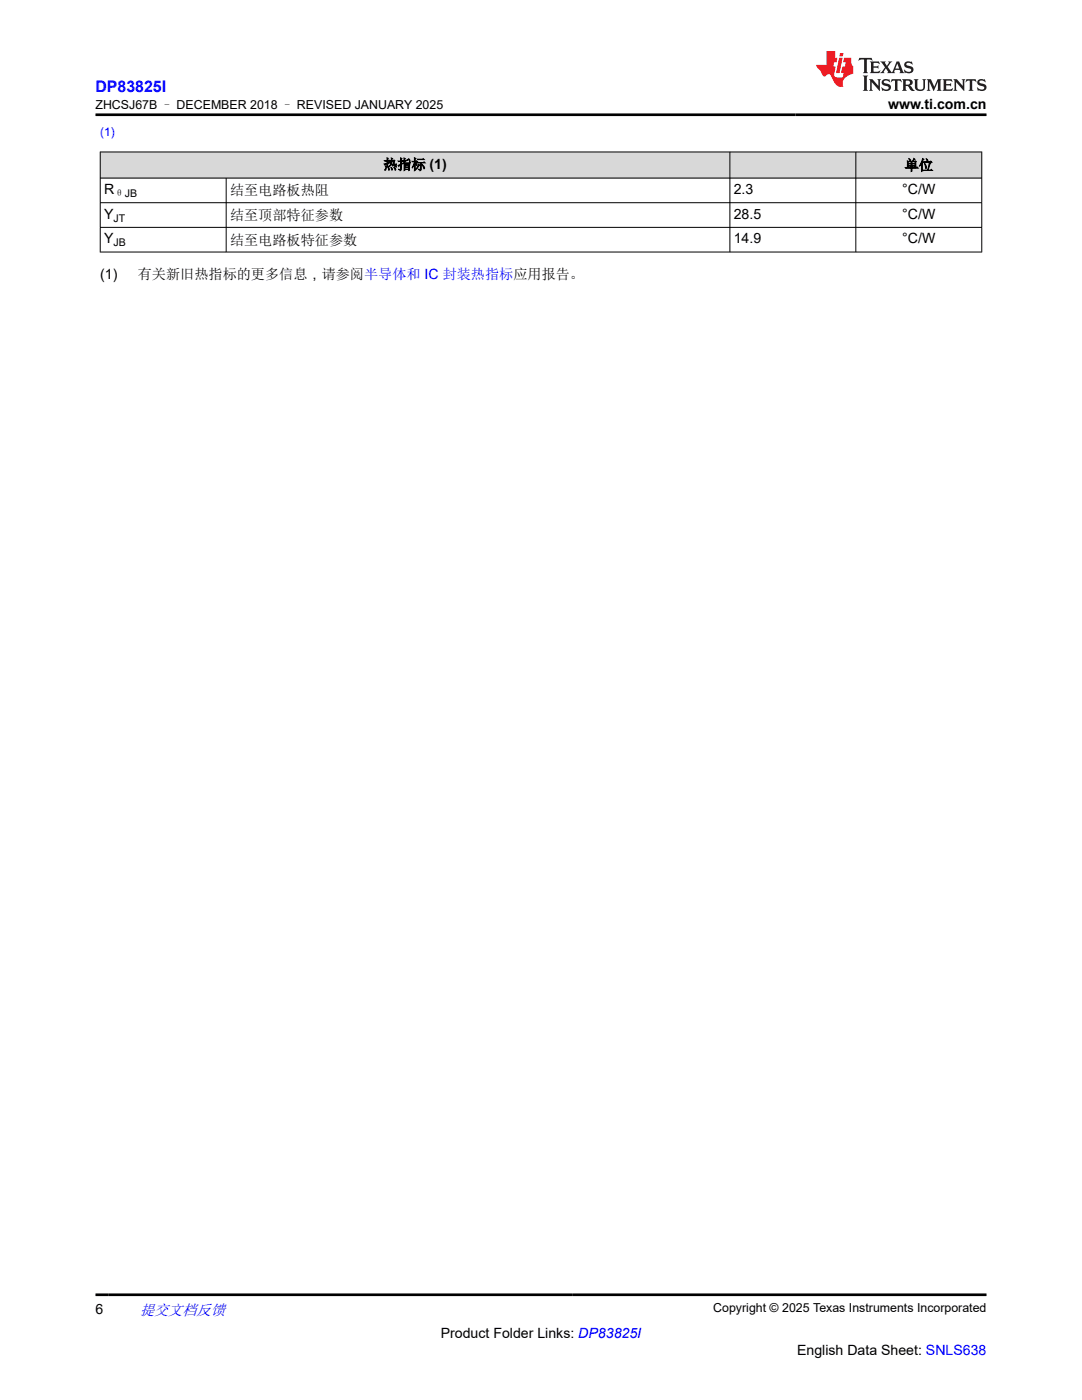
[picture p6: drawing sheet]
<svg xmlns="http://www.w3.org/2000/svg" width="216mm" height="279mm" viewBox="0 0 216 279" stroke-linecap="round" stroke-linejoin="round" font-family="sans-serif">
<defs><g id="words">
<text font-size="3.2" fill="#00f" x="19" y="18.3">DP83825I</text>
<text font-size="3" fill="#00f" x="27.9" y="262.4">提交文档反馈</text>
<g font-size="2.8">
<text x="177.2" y="21.7">www.ti.com.cn</text>
<text x="76.5" y="33.8">热指标 (1)</text>
<text x="180.5" y="33.9">单位</text>
<text x="20.8" y="38.7">R</text>
<text x="45.9" y="39">结至电路板热阻</text>
<text x="146.4" y="38.7">2.3</text>
<text x="180" y="38.7">°C/W</text>
<text x="20.8" y="43.6">Y</text>
<text x="45.9" y="43.9">结至顶部特征参数</text>
<text x="146.4" y="43.6">28.5</text>
<text x="180" y="43.6">°C/W</text>
<text x="20.8" y="48.6">Y</text>
<text x="45.9" y="48.9">结至电路板特征参数</text>
<text x="146.4" y="48.6">14.9</text>
<text x="180" y="48.6">°C/W</text>
<text x="20" y="55.7">(1)</text>
<text x="27.5" y="55.7">有关新旧热指标的更多信息，请参阅半导体和 IC 封装热指标应用报告。</text>
<text x="19" y="262.1">6</text>
<text x="87.9" y="266.9">Product Folder Links: DP83825I</text>
<text x="159" y="270.3">English Data Sheet: SNLS638</text>
</g>
<g font-size="2.5">
<text x="19" y="21.8">ZHCSJ67B – DECEMBER 2018 – REVISED JANUARY 2025</text>
<text x="142.3" y="261.8">Copyright © 2025 Texas Instruments Incorporated</text>
</g>
<text font-size="2.4" fill="#00f" x="20" y="27.1">(1)</text>
<g font-size="2.1">
<text x="22.8" y="39.3">θJB</text>
<text x="22.6" y="44.2">JT</text>
<text x="22.6" y="49.1">JB</text>
</g>
</g></defs>
<g fill="#d8d8d8">
<path d="M20 30.3h175.9v5.2h-175.9z" fill-rule="evenodd"/>
<path d="M20.1 30.4h125.5v5.1h-125.5z" fill-rule="evenodd"/>
<path d="M145.7 30.4h25v5.1h-25z" fill-rule="evenodd"/>
<path d="M170.8 30.4h25v5.1h-25z" fill-rule="evenodd"/>
</g>
<path d="M19.9 30.3h176.1M19.9 35.5h176.1M20 30.3v20.1M45.1 35.5v14.9M145.6 30.3v20.1M170.8 30.3v20.1M195.9 30.3v20.1M19.9 40.5h176.1M19.9 45.4h176.1M19.9 50.3h176.1" fill="none" stroke="#000" stroke-width=".2"/>
<path d="M171.5 11.6l-.2 .5 .5-.2h.6v.1v2.2l-.2 .4h1l-.2-.4v-2.2v-.1h.5l.6 .2-.2-.5zM173.6 12.3l.2 .4v1.5l-.2 .4h1.9l.1-.6a1.08 1.08 0 0 1-1.3 .2v-.7h.6l.4 .2v-.7l-.4 .2h-.6v-.5l.2-.2a1 1 0 0 1 1 .3l-.1-.5zM175.7 12.3l.9 1.1-1 1.2h.9l-.2-.2 .5-.8 .4 .8-.2 .2h1.6l-.2-.2 .2-.5h.9l.1 .5-.1 .2h.9l-.2-.3-.8-2h-.5l-.9 2.2-.9-1.1 .9-1.1h-.8l.2 .2-.4 .6-.4-.6 .2-.2zM179 12.7l.4 1h-.7zM180.7 12.4a.65 .65 0 0 0-.2 .7 .65 .65 0 0 0 .6 .5l.6 .1 .1 .3a.79 .79 0 0 1-.7 .4 .79 .79 0 0 1-.7-.5l.1 .7 .2-.1a.93 .93 0 0 0 1.1 .1 .93 .93 0 0 0 .4-1 1.46 1.46 0 0 0-1.2-.6l-.1-.3a1.09 1.09 0 0 1 1.2 .2l-.2-.6-.1 .1-.5-.2zM172.2 15.1l.2 .4v2.2l-.2 .4h1l-.2-.4v-2.2l.2-.4zM173.4 15.8l.2 .4v1.5l-.2 .4h.8l-.3-.4 .1-1.3 1.6 1.8v-2l.2-.4h-.7l.1 .2 .1 1.1-1.2-1.3zM176.2 15.9a.65 .65 0 0 0-.2 .8 .65 .65 0 0 0 .6 .4l.6 .2 .1 .2a.79 .79 0 0 1-.7 .4 .79 .79 0 0 1-.7-.5l.1 .7 .2-.1a.93 .93 0 0 0 1.1 .1 .93 .93 0 0 0 .4-.9 1.46 1.46 0 0 0-1.2-.6l-.1-.4a1.09 1.09 0 0 1 1.2 .2l-.1-.6-.2 .1-.5-.1zM177.9 15.8l-.1 .6a.63 .63 0 0 1 .8-.3v1.6l-.3 .4h1l-.2-.4v-1.6a.66 .66 0 0 1 .8 .3l-.1-.6zM180 15.8l.2 .4v1.5l-.2 .4h1l-.2-.2-.1-.7h.5l.1 .2a.79 .79 0 0 0 1.2 .6l-1-.9a.61 .61 0 0 0 .6-.6 .61 .61 0 0 0-.5-.7zM180.8 16.1h.1a.47 .47 0 0 1 .5 .1 .47 .47 0 0 1 .1 .5l-.1 .1-.7 .1zM182.3 15.8l.2 .2a2.27 2.27 0 0 0 .4 2 1.04 1.04 0 0 0 1.7-.7v-1.3l.2-.2h-.8l.2 .4v1.1a.6 .6 0 0 1-.6 .6 .6 .6 0 0 1-.6-.6v-1.1l.3-.4zM184.9 15.8l.2 .4v1.5l-.2 .4h.8l-.3-.4v-1.4l.9 1.9 .9-1.9v1.4l-.3 .4h1l-.2-.4v-1.5l.2-.4h-.8l-.7 1.5-.6-1.5zM188.1 15.8l.2 .4v1.5l-.2 .4h1.9l.1-.6a1.09 1.09 0 0 1-1.3 .2v-.7h.6l.4 .2v-.6l-.4 .2h-.6v-.6l.2-.1a1.01 1.01 0 0 1 1 .3l-.1-.6zM190.2 15.8l.3 .4v1.5l-.3 .4h.8l-.2-.4v-1.3l1.6 1.8v-2l.2-.4h-.7l.2 .2v1.1l-1.2-1.3zM192.8 15.8l-.1 .6a.63 .63 0 0 1 .8-.3v1.6l-.3 .4h1l-.2-.4v-1.6a.66 .66 0 0 1 .8 .3l-.1-.6zM195.2 15.9a.65 .65 0 0 0-.2 .8 .65 .65 0 0 0 .6 .4l.6 .2 .2 .2a.79 .79 0 0 1-.7 .4 .79 .79 0 0 1-.7-.5l.1 .7 .2-.1a.93 .93 0 0 0 1 .1 .93 .93 0 0 0 .5-.9 1.46 1.46 0 0 0-1.3-.6v-.4a1.09 1.09 0 0 1 1.2 .2l-.2-.6-.2 .1-.5-.1z" fill="#231f20"/>
<path d="M164.9 10.2v2.8h-2l.1 .3 .8 1a.95 .95 0 0 0 1 .9 .59 .59 0 0 1 .5-.4 .59 .59 0 0 1 .5 .4l.4 .7a1.59 1.59 0 0 0 2.1 1.4 1.61 1.61 0 0 1 1-2.3l1-.3-.1-1.5a1.59 1.59 0 0 1-.3-1.7h-1.5l-.2 .9h.6l-.2 .9h-.5l-.2 1v.2l.4 .1-.1 .9h-.7a.73 .73 0 0 1-1-.7l.3-1.5h-.5l.1-.9h.5l.2-.9h-.5v-1.3zM167.4 11.5l-.6 3.1h.7l.6-3.1zM167.6 10.6l-.1 .6h.7l.1-.6z" fill="#ed1c24"/>
<path d="M19 22.9h177.8M19 258.4h177.8" fill="none" stroke="#000" stroke-width=".53"/>
<use href="#words"/>
</svg>
